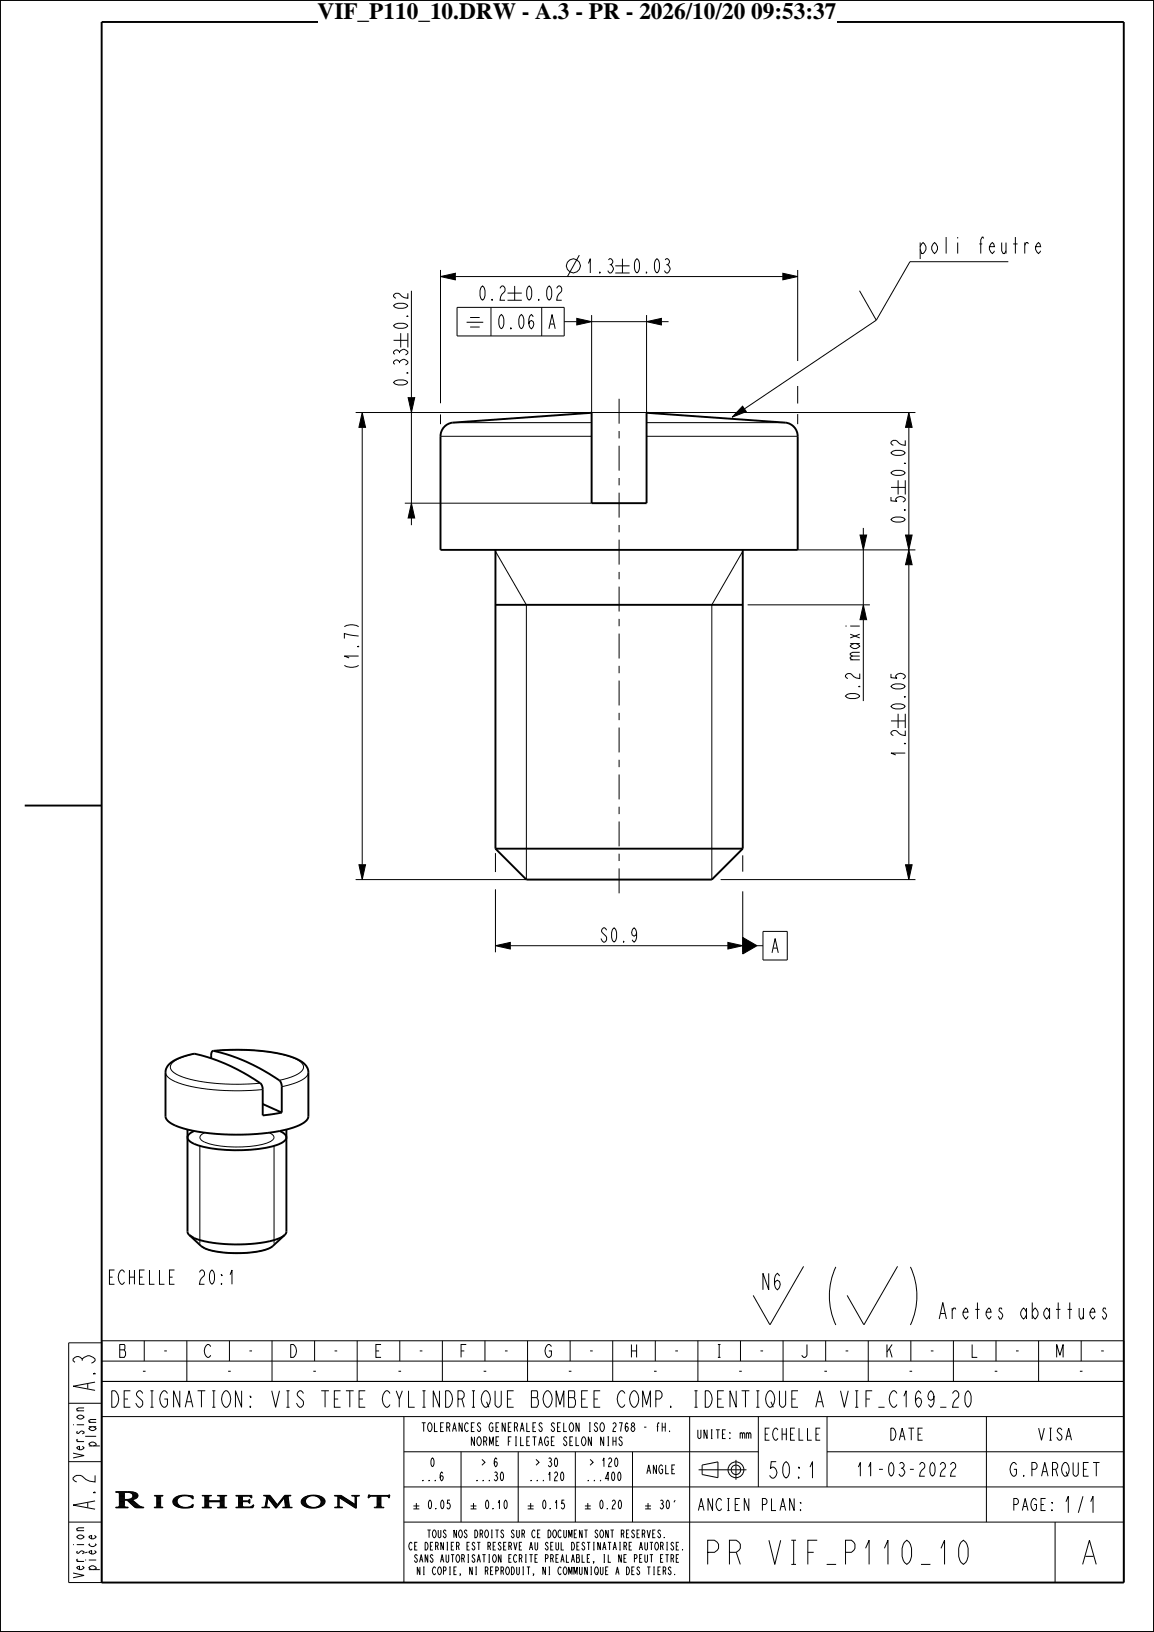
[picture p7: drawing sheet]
<svg xmlns="http://www.w3.org/2000/svg" width="210mm" height="297mm" viewBox="0 0 210 297" stroke-linecap="round" stroke-linejoin="round" font-family="sans-serif">
<defs><g id="words">
<g font-size="5.7">
<text x="127.3" y="284.7">PR VIF_P110_10</text>
<text x="196" y="284.7">A</text>
</g>
<g font-size="5.2">
<text x="17.3" y="253.9" transform="rotate(-90 17.3 253.9)">A.3</text>
<text x="17.3" y="275.5" transform="rotate(-90 17.3 275.5)">A.2</text>
</g>
<text font-size="4.2" x="57.8" y="3.5">VIF_P110_10.DRW - A.3 - PR - 2026/10/20 09:53:37</text>
<g font-size="3.9">
<text x="166.9" y="46.1">poli feutre</text>
<text x="138.3" y="234.7">N6</text>
<text x="170.5" y="240">Aretes abattues</text>
<text x="19.8" y="256.1">DESIGNATION:VIS TETE CYLINDRIQUE BOMBEE</text>
<text x="112.3" y="256.1">COMP. IDENTIQUE A VIF_C169_20</text>
<text x="138.9" y="269">50:1</text>
<text x="193.3" y="275.3">1/1</text>
</g>
<g font-size="3.4">
<text x="106.5" y="49.7">1.3</text>
<text x="115" y="49.7">0.03</text>
<text x="86.9" y="54.6">0.2</text>
<text x="95.4" y="54.6">0.02</text>
<text x="74.2" y="60.2" transform="rotate(-90 74.2 60.2)">0.02</text>
<text x="74.2" y="70.5" transform="rotate(-90 74.2 70.5)">0.33</text>
<text x="164.7" y="87" transform="rotate(-90 164.7 87)">0.02</text>
<text x="164.7" y="95.5" transform="rotate(-90 164.7 95.5)">0.5</text>
<text x="65.3" y="122.1" transform="rotate(-90 65.3 122.1)">(1.7)</text>
<text x="156.5" y="127.6" transform="rotate(-90 156.5 127.6)">0.2 maxi</text>
<text x="164.7" y="129.5" transform="rotate(-90 164.7 129.5)">0.05</text>
<text x="164.7" y="138" transform="rotate(-90 164.7 138)">1.2</text>
<text x="109" y="171.5">S0.9</text>
<text x="140.1" y="173.4">A</text>
<text x="17.6" y="233.7">ECHELLE</text>
<text x="35" y="233.7">20:1</text>
</g>
<g font-size="3.3">
<text x="154.6" y="268.7">11-03-2022</text>
<text x="182.6" y="268.7">G.PARQUET</text>
</g>
<g font-size="3.1">
<text x="21.3" y="247">B</text>
<text x="36.8" y="247">C</text>
<text x="52.3" y="247">D</text>
<text x="67.8" y="247">E</text>
<text x="83.3" y="247">F</text>
<text x="98.8" y="247">G</text>
<text x="114.3" y="247">H</text>
<text x="129.8" y="247">I</text>
<text x="145.3" y="247">J</text>
<text x="160.8" y="247">K</text>
<text x="176.3" y="247">L</text>
<text x="191.8" y="247">M</text>
</g>
<g font-size="2.9">
<text x="138.2" y="262.1">ECHELLE</text>
<text x="161.3" y="262.1">DATE</text>
<text x="188.3" y="262.1">VISA</text>
<text x="126.8" y="274.9">ANCIEN PLAN:</text>
<text x="184.5" y="274.9">PAGE:</text>
</g>
<g font-size="2.6">
<text x="17.5" y="263.8" transform="rotate(-90 17.5 263.8)">plan</text>
<text x="15.3" y="266.1" transform="rotate(-90 15.3 266.1)">Version</text>
<text x="15.3" y="288" transform="rotate(-90 15.3 288)">Version</text>
<text x="17.5" y="286.4" transform="rotate(-90 17.5 286.4)">pièce</text>
</g>
<g font-size="2.3">
<text x="25.5" y="250.5">-</text>
<text x="29.4" y="246.8">-</text>
<text x="41" y="250.5">-</text>
<text x="44.9" y="246.8">-</text>
<text x="56.5" y="250.5">-</text>
<text x="60.4" y="246.8">-</text>
<text x="72" y="250.5">-</text>
<text x="75.9" y="246.8">-</text>
<text x="87.5" y="250.5">-</text>
<text x="91.4" y="246.8">-</text>
<text x="103" y="250.5">-</text>
<text x="106.9" y="246.8">-</text>
<text x="118.5" y="250.5">-</text>
<text x="122.4" y="246.8">-</text>
<text x="134" y="250.5">-</text>
<text x="137.9" y="246.8">-</text>
<text x="149.5" y="250.5">-</text>
<text x="153.4" y="246.8">-</text>
<text x="165" y="250.5">-</text>
<text x="168.9" y="246.8">-</text>
<text x="180.5" y="250.5">-</text>
<text x="184.4" y="246.8">-</text>
<text x="196" y="250.5">-</text>
<text x="199.9" y="246.8">-</text>
</g>
<g font-size="2.1">
<text x="73.9" y="260.5">TOLERANCES GENERALES SELON ISO 2768 - fH.</text>
<text x="83.9" y="263.1">NORME FILETAGE SELON NIHS</text>
<text x="126.1" y="261.8">UNITE: mm</text>
<text x="76.2" y="269.5">...6</text>
<text x="78.1" y="266.9">0</text>
<text x="86" y="269.5">...30</text>
<text x="87.2" y="266.9">&gt; 6</text>
<text x="95.8" y="269.5">...120</text>
<text x="97" y="266.9">&gt; 30</text>
<text x="106.2" y="269.5">...400</text>
<text x="106.8" y="266.9">&gt; 120</text>
<text x="117.2" y="268.2">ANGLE</text>
<text x="75.3" y="274.6">± 0.05</text>
<text x="85.7" y="274.6">± 0.10</text>
<text x="96.1" y="274.6">± 0.15</text>
<text x="106.5" y="274.6">± 0.20</text>
<text x="117.4" y="274.6">± 30'</text>
</g>
<g font-size="1.8">
<text x="75.1" y="279.8">TOUS NOS DROITS SUR CE DOCUMENT SONT RESERVES.</text>
<text x="71.4" y="282.1">CE DERNIER EST RESERVE AU SEUL DESTINATAIRE AUTORISE.</text>
<text x="72.4" y="284.3">SANS AUTORISATION ECRITE PREALABLE, IL NE PEUT ETRE</text>
<text x="73" y="286.6">NI COPIE, NI REPRODUIT, NI COMMUNIQUE A DES TIERS.</text>
</g>
</g></defs>
<g fill="#000">
<path d="M80.2 50.3l2.7-.6v1.2zM105 57.9l2.7 .6-2.7 .6zM117.7 58.5l2.7-.6v1.2zM142.5 49.7l2.7 .6-2.7 .6zM65.9 75.1l.6 2.7h-1.2zM74.3 72.4h1.2l-.6 2.7zM135.1 73.9l.7 1-2.6 1zM165.4 75.1l.6 2.7h-1.2zM74.9 91.6l.6 2.7h-1.2zM157.1 110.1l.6 2.7h-1.2zM156.5 97.4h1.2l-.6 2.7zM165.4 100.1l.6 2.7h-1.2z"/>
<path d="M164.8 97.4h1.2l-.6 2.7zM65.3 157.4h1.2l-.6 2.7zM90.2 172.1l2.7-.6v1.2zM132.5 171.5l2.7 .6-2.7 .6zM135.2 170.6l2.6 1.5-2.6 1.5zM164.8 157.4h1.2l-.6 2.7z"/>
</g>
<g fill="none" stroke="#000" stroke-width=".18">
<path d="M74.9 52.9v19.5M80.2 50.3l2.7-.6v1.2zM80.2 49.1v24.3M82.9 50.3h59.6M83.2 55.9h19.5v5.2h-19.5zM84.9 58.6h3M85.6 57.8h1.7M85.6 59.5h1.7M89.3 55.9v5.2M91 57.5l.2-.3a1.93 1.93 0 0 1 0 2.6 2.03 2.03 0 0 1-.2-2.3zM92.4 53.3h2.6M92.4 54.6h2.6"/>
<path d="M92.9 59.6l.2 .2h-.2zM94.6 57.5l.3-.3a1.93 1.93 0 0 1 0 2.6 2.03 2.03 0 0 1-.3-2.3zM97 57.7l-.3-.5a1.93 1.93 0 0 0 0 2.6 1.09 1.09 0 0 0 .3-1.3l-.3-.2-.4 .2-.1 .5M98.6 55.9v5.2M99.9 59.8l.6-2.6 .5 2.6M100.1 59h.7M102.7 58.5h2.3M105 57.9l2.7 .6-2.7 .6zM105.4 46.4l-2.1 3.9M107.7 57.3v17.8M107.7 58.5h10M112 48.4h2.6"/>
<path d="M112 49.7h2.6M117.7 58.5l2.7-.6v1.2zM117.7 57.3v17.8M120.4 58.5h1.3M142.5 49.7l2.7 .6-2.7 .6zM145.2 49.1v16.6M156.4 52.9l3 5.3M159.5 58.3l-24 16.1M159.5 58.3h.1M183.5 47.6h-17.9l-6.1 10.7M64.7 75.1h101.9M65.9 75.1l.6 2.7h-1.2z"/>
<path d="M65.9 77.8v79.6M72.9 60.6v2.6M74.2 60.6v2.6M74.3 72.4h1.2l-.6 2.7zM74.9 75.1v16.5M80.2 79.4h27.5M80.2 75.4v1.8M82.4 76.9h25.3M112.7 72.6v4.5M112.7 78.4v1.4M117.7 79.4h27.5M117.7 76.9h25.3"/>
<path d="M135.1 73.9l.7 1-2.6 1zM145.2 70.2v3.2M145.2 75.4v1.8M165.4 75.1l.6 2.7h-1.2zM165.4 77.8v19.6M73.7 91.6h34M74.9 91.6l.6 2.7h-1.2zM74.9 94.3v1.3M112.7 81.1v4.6M112.7 87v1.3M112.7 89.7v4.5M112.7 95.5v1.4"/>
<path d="M112.7 98.2v4.5M156.5 97.4h1.2l-.6 2.7zM157.1 96.1v1.3M163.4 87.4v2.6M164.7 87.4v2.6M164.8 97.4h1.2l-.6 2.7zM90.2 100.3l5.6 9.8v50h-31.1M112.7 104.1v1.3M112.7 106.8v4.5M112.7 112.6v1.4M112.7 115.3v4.5M135.2 100.3l-5.7 9.8v50"/>
<path d="M136.1 110.1h22.2M145.2 100.1h21.4M157.1 110.1l.6 2.7h-1.2zM157.1 100.1v10M157.1 112.8v14.8M165.4 100.1l.6 2.7h-1.2zM165.4 102.8v54.6M112.7 121.2v1.3M112.7 123.9v4.5M112.7 129.7v1.4M112.7 132.4v4.5M112.7 138.3v1.3"/>
<path d="M163.4 129.9v2.6M164.7 129.9v2.6M65.3 157.4h1.2l-.6 2.7zM90.2 155.3v3.4M112.7 140.9v4.6M112.7 146.8v1.4M112.7 149.5v4.5M112.7 155.4v1.3M112.7 158v4.6M135.2 155.7v2.9M164.8 157.4h1.2l-.6 2.7zM90.2 172.1l2.7-.6v1.2z"/>
<path d="M90.2 161.8v11.5M92.9 172.1h39.6M131.1 160.1h35.5M132.5 171.5l2.7 .6-2.7 .6zM135.2 170.6l2.6 1.5-2.6 1.5zM135.2 162.2v11.1M137.8 172.1h1M138.8 169.5h4.5v5.2h-4.5zM30.1 195.1a2.02 2.02 0 0 0 1.5 1.6 31.2 31.2 0 0 0 12.4 1.8l3.8-.2M35.4 191.8a7.2 7.2 0 0 0-4.1 1.7 1.19 1.19 0 0 0 .6 1.9 19.1 19.1 0 0 0 8.2 1.8l3.7 .1 3.6-.2M38.9 191.2a37.4 37.4 0 0 1 14.1 1.2 3.6 3.6 0 0 1 2.1 1.4 1.27 1.27 0 0 1-.8 1.6l-1.3 .6-2.2 .6M56.1 195.1a2.56 2.56 0 0 1-2 1.8l-2.8 .9"/>
<path d="M56.1 195.1h.1M36.4 208.5v17.8M37.3 206.1a.88 .88 0 0 0-.9 1.1l.1 .2a3.8 3.8 0 0 0 2 .9l.8 .1a18.2 18.2 0 0 0 10-.7l.4-.3a.7 .7 0 0 0-.4-1.1l-.3-.2M49.9 208.5v17.8M36.6 226.8l.9 .5 1.4 .4 3.7 .4 3.9-.3 1.7-.3 1.1-.5M49.3 227h.1M49.6 226.8l-.3 .2M137.1 235.7l3 5.4M146.2 230.5l-6.1 10.6M152.1 230.6a12.5 12.5 0 0 0 0 10.5M154.2 235.7l3 5.4M163.3 230.5l-6.1 10.6"/>
<path d="M165.7 230.6a12.5 12.5 0 0 1 0 10.5M18.5 244.4h-6v43.6h192v-44h-186v44M18.5 247.7h186M18.5 251.4h186M18.5 257.8h186M26.2 244v3.7M34 244v7.4M41.8 244v3.7M49.5 244v7.4M57.3 244v3.7M65 244v7.4M72.8 244v3.7"/>
<path d="M73.5 257.8v30.2M80.5 244v7.4M88.3 244v3.7M96 244v7.4M103.7 244v3.7M111.5 244v7.4M119.2 244v3.7M125.5 257.8v30.2M127 244v7.4M134.8 244v3.7M138 257.8v12.8M142.5 244v7.4"/>
<path d="M150.3 244v3.7M150.5 257.8v12.8M158 244v7.4M165.8 244v3.7M173.5 244v7.4M179.5 257.8v19.2M181.3 244v3.7M189 244v7.4M196.8 244v3.7M12.5 266h6M21.1 274.4h2.2M21.4 271.6l.3 .3"/>
<path d="M21.6 274.3h1.2M21.6 271.7h1M21.7 274.2h1M21.7 271.8h.9M21.7 274.1h.9M21.7 271.9h.9M21.7 271.9v2.1M21.7 272h.9M21.7 272.1h.9M21.7 272.2h.9M21.7 272.3h.9M21.7 272.4h.9"/>
<path d="M21.7 272.5h.9M21.7 272.6h.9M21.7 272.7h.9M21.7 272.8h.9M21.7 272.9h.9M21.7 273h2.4M21.7 273.1h.9M21.7 273.2h.9M21.7 273.3h.9M21.7 273.4h.9M21.7 273.5h.9M21.7 273.6h.9"/>
<path d="M21.7 273.7h.9M21.7 273.8h.9M21.7 273.9h.9M21.7 274h.9M21.7 274l-.2 .3h-.4v.1h2.2v-.1l-.5-.1-.2-.2M22.6 271.6h.8l.5 .2 .3 .3-.1 .4-.5 .3-1 .1zM23.2 273.1h1M23.3 273.2h1M23.4 273.3h1M23.4 272.9h.9M23.5 273.4h1M23.6 273.5h1.1"/>
<path d="M23.7 271.7h.9M23.7 273.6h1.1M23.8 272.8h.8M23.8 273.7h1.1M23.9 271.8h.9M23.9 273.8h1.1M24 272.7h.8M24 271.9h1M24 273.9h1.1M24.1 272.6h.8M24.1 272h.9M24.1 272.5h.9"/>
<path d="M24.1 272.1h1M24.1 274h1.1M24.2 272.4h.9M24.2 272.2h.9M24.2 272.3h.9M24.2 274.1h1.2M24.3 271.6h-3.2v-.1h2.6l1.1 .2 .3 .4-.1 .3-.3 .3-.7 .2 1.2 1M24.4 274.2h1.2M24.5 274.3h1.4M24.6 274.4h1.6M25.2 273.9l1 .4v.1l-1.6-.1-1.5-1.3h-.5v1M28.1 274.3h1.6"/>
<path d="M28.1 272.1l1.6 .1zM28.3 272.2l.2 .2M28.5 274.2h.8M28.5 272.3h.8M28.5 274.1h.7M28.5 272.4h.7M28.5 272.5h.7M28.5 272.4v1.7M28.5 272.7h.7M28.5 272.6h.7M28.5 272.9h.7M28.5 272.8h.7"/>
<path d="M28.5 273.1h.7M28.5 273h.7M28.5 273.2h.7M28.5 273.4h.7M28.5 273.3h.7M28.5 273.6h.7M28.5 273.5h.7M28.5 273.8h.7M28.5 273.7h.7M28.5 273.9h.7M28.5 274.1v.1M28.5 274h.7"/>
<path d="M29.4 272.2l-.2 .2v1.7l.5 .3h-1.6l.4-.2M31.5 273.3h.7M31.5 273.2h.7M31.5 273.4h.7M31.5 273.5h.8M31.5 273.1h.7M31.5 273.6h.8M31.5 273h.8M31.6 273.7h.8M31.6 272.9h.7M31.6 273.8h.8M31.6 272.8h.8"/>
<path d="M31.7 273.9h.8M31.7 272.7h.7M31.8 274h.8M31.8 272.6h.7M32 274.1h.8M32 272.5h.7M32.2 272.4h.6M32.2 274.2h.8M32.4 272.3h.7M32.4 274.3h.9M32.8 272.2h1.8M32.8 274.4h1.8"/>
<path d="M34.3 272.3h.8M34.3 274.3h.8M34.6 274.2h.5M34.6 272.4h.5M34.8 274.1h.3M34.8 272.5h.3M34.9 274h.2M34.9 272.6h.3M35 272.7h.2M35 273.9h.2M35 272.8h.1M35 272.8h.2l-.1-.6-2.1-.1-1.2 .5-.3 .3v.4l.2 .6 .9 .4 1 .1 1.5-.1"/>
<path d="M35 272.8l-.6-.5-1.1-.1-.8 .4-.3 .6 .3 .7 .8 .4 1.1-.1 .6-.4M35 273.8h.1M35 273.8h.2l-.1 .5M36.8 272.2h1.7M37.2 274.3h.9M37.2 272.3h.9M37.2 272.3l.1 1.8-.1 .1-.4 .2h1.7l-.5-.2v-.9M37.2 272.3l-.4-.2h1.7l-.5 .2v.8h2.1v-.7l-.5-.3h1.7l-.5 .3v1.7l.1 .2 .4 .1h-1.7l.4-.2 .1-.9M37.3 274.2h.7M37.3 272.4h.7M37.3 274.1h.7M37.3 274h.7"/>
<path d="M37.3 273.9h.7M37.3 273.8h.7M37.3 273.7h.7M37.3 273.6h.7M37.3 273.5h.7M37.3 273.4h.7M37.3 273.3h3.5M37.3 273.2h3.5M37.3 273.1h.7M37.3 273h.7M37.3 272.9h.7M37.3 272.8h.7"/>
<path d="M37.3 272.7h.7M37.3 272.6h.7M37.3 272.5h.7M39.6 272.2h1.7M40 274.3h.9M40 272.3h.9M40.1 274.2h.7M40.1 272.4h.7M40.1 272.8h.7M40.1 272.7h.7M40.1 272.6h.7M40.1 272.5h.7"/>
<path d="M40.1 273.1h.7M40.1 273h.7M40.1 272.9h.7M40.1 273.4h.7M40.1 273.5h.7M40.1 273.6h.7M40.1 273.7h.7M40.1 273.8h.7M40.1 273.9h.7M40.1 274h.7M40.1 274.1h.7M42.9 274.3h3.1"/>
<path d="M43.2 272.2l.2 .2M43.4 274.2h.9M43.4 272.3h.7M43.4 274.1h.8M43.4 272.4h.7M43.4 272.4v1.8M43.4 272.5h.7M43.4 272.6h.7M43.4 272.7h.7M43.4 272.8h.7M43.4 272.9h.7M43.4 273h.7"/>
<path d="M43.4 273.1h.7M43.4 273.2h2.1M43.4 273.3h.7M43.4 273.4h.7M43.4 273.5h.7M43.4 273.6h.7M43.4 273.7h.7M43.4 273.8h.7M43.4 273.9h.7M43.4 274h.7M44.1 274l.2 .2a2.31 2.31 0 0 0 1.6-.1l.3-.2-.2 .5h-3.1l.5-.2M44.1 273.1h1l.4-.2v.7h-.2l-.3-.3h-.9v.7"/>
<path d="M45.1 273.1h.4M45.2 273.3h.3M45.3 273h.2M45.3 273.4h.2M45.3 272.9h.2M45.3 273.5h.2M45.5 272.3h.3M45.6 272.4h.2M45.6 274.2h.5M45.6 272.5h.2M45.7 272.6h.1M45.7 272.6l-.3-.3h-1.3v.8"/>
<path d="M45.8 274.1h.3M45.8 272.2l-2.9-.1h2.9v.5h-.1M45.9 274h.3M46 273.9h.2M47.6 274.3h1.5M48.1 274.2h.5M48.2 274.1h.3M48.3 274.1l-.2 .2-.5 .1h1.5l-.5-.2M48.3 274h.2M48.3 273.9h.3M48.3 273.8h.3M48.3 272.2h.9"/>
<path d="M48.3 273.7h.3M48.3 273.6h.3M48.3 273.5h.3M48.4 273.4h.2M48.4 273.3h.3M48.4 273.2h.3M48.4 273.1h.3M48.4 273h.3M48.4 272.3l.1 .3-.2 1.5M48.4 272.3l-.4-.2h1.1l1.4 1.7 1.3-1.7h1.2l-.4 .1-.2 .3M48.4 272.3h.9M48.4 272.9h.3"/>
<path d="M48.5 272.8h.2M48.5 272.7h.2M48.5 272.6h1M48.5 272.4h.9M48.5 272.5h1M48.5 274.1l.1 .1M48.5 274.1l.3-1.5 1.5 1.8 1.4-1.8 .2 1.6M48.9 272.7h.7M48.9 272.8h.8M49 272.9h.8M49.1 273h.7M49.2 273.1h.7"/>
<path d="M49.2 273.2h.8M49.3 273.3h.8M49.4 273.4h.8M49.5 273.5h.7M49.5 273.6h.8M49.6 273.7h.8M49.7 273.8h1M49.8 273.9h.9M49.9 274h.7M49.9 274.1h.6M50 274.2h.4M50.1 274.3h.3"/>
<path d="M50.5 273.7h.3M50.6 273.6h.3M50.7 273.5h.3M50.8 273.4h.3M50.9 273.3h.2M50.9 273.2h.3M51 273.1h.3M51.1 273h.3M51.2 272.9h.2M51.3 272.8h.2M51.3 272.7h.3M51.4 272.6h.3"/>
<path d="M51.4 274.3h1.8M51.5 272.5h1M51.6 272.4h.8M51.6 272.3h.9M51.7 272.2h.9M51.7 272.6h.8M51.8 272.7h.7M51.8 272.8h.7M51.8 272.9h.7M51.8 273h.7M51.8 273.1h.7M51.8 273.2h.7"/>
<path d="M51.8 273.3h.8M51.8 273.4h.8M51.9 273.5h.7M51.9 273.6h.7M51.9 273.7h.7M51.9 274.2h.8M51.9 273.8h.7M51.9 273.9h.7M51.9 274h.8M51.9 274.1h.8M52.4 272.5l.3 1.6M52.7 274.1l.5 .3h-1.8l.5-.2"/>
<path d="M54.8 273.3h.8M54.8 273.4h.8M54.8 273.2h.8M54.8 273.5h.8M54.9 273.1h.7M54.9 273.6h.8M54.9 273h.7M54.9 273.7h.8M55 272.9h.7M55 273.8h.8M55 272.8h.7M55.1 273.9h.8"/>
<path d="M55.1 272.7l1.1-.5 1.5-.1 1.1 .5 .3 .3 .1 .4-.3 .5-.7 .4-.9 .2h-1l-.8-.3-.6-.4-.1-.5zM55.1 272.7h.7M55.2 274h.8M55.3 272.6h.6M55.3 274.1h.9M55.4 272.5h.6M55.5 274.2h.8M55.6 272.4h.6M55.8 274.3h.8M55.8 272.6l.8-.4 1 .1 .7 .5 .1 .4v.4l-.3 .4-.5 .2-.6 .1-.6-.1-.5-.3-.3-.4v-.5zM55.9 272.3h.5M56.1 274.4h1.6"/>
<path d="M56.3 272.2h1.5M57.4 272.3h.8M57.5 274.3h.6M57.7 272.4h.7M57.8 274.2h.5M57.9 272.5h.7M58 274.1h.5M58 272.6h.8M58.1 274h.6M58.1 272.7h.8M58.2 273.9h.6M58.2 272.8h.8"/>
<path d="M58.3 273.8h.6M58.3 272.9h.8M58.3 273h.8M58.3 273.7h.7M58.4 273.1h.7M58.4 273.6h.7M58.4 273.2h.8M58.4 273.5h.7M58.4 273.3h.8M58.4 273.4h.7M60.9 274.3h1.4M61.2 272.2l.3 .3"/>
<path d="M61.4 274.2h.4M61.4 272.3h.9M61.5 274.1h.2M61.5 272.4h1M61.5 274h.2M61.5 272.5h1.2M61.5 274l-.2 .3-.4 .1h1.4l-.5-.2M61.5 273.9h.2M61.5 273.8h.2M61.5 273.7h.2M61.5 273.6h.2M61.5 273.5h.2"/>
<path d="M61.5 273.4h.2M61.5 273.3h.2M61.5 273.2h.2M61.5 273.1h.2M61.5 273h.2M61.5 272.9h.2M61.5 272.8h.2M61.5 272.7h.2M61.5 272.6h.2M61.5 272.5v1.5M61.7 274l.1 .2M61.9 272.6h.9"/>
<path d="M62 272.7h1M62.2 272.8h.9M62.2 272.2l-1.3-.1h1.2l2.5 1.7v-1.3M62.3 272.9h1M62.5 273h.9M62.6 273.1h1M62.8 273.2h.9M62.9 273.3h1M63.1 273.4h1M63.3 273.5h.9M63.4 273.6h1M63.6 273.7h.9"/>
<path d="M63.7 273.8h1.2M63.9 273.9h1M64 272.1l1.4 .1zM64 274h.9M64.2 274.1h.7M64.3 272.2l.3 .3M64.3 274.2h.6M64.5 274.3h.4M64.5 272.3h.4M64.6 272.4h.3M64.6 272.5h.3M64.6 273.7h.3"/>
<path d="M64.6 273.6h.3M64.6 273.5h.3M64.6 273.4h.3M64.6 273.3h.3M64.6 273.2h.3M64.6 273.1h.3M64.6 273h.3M64.6 272.9h.3M64.6 272.8h.3M64.6 272.7h.3M64.6 272.6h.3M64.7 274.4h.2"/>
<path d="M64.9 272.5v2l-3.2-2v1.5M65.2 272.2l-.3 .3M67 272.5h.2M67 272.4h.3M67 272.3h.5M67 272.2h3.9M67.1 272.1h.2M67.1 272l.3 .1h3.5v.5h-.2l-.1-.2-.2-.1h-2.8l-.6 .3zM68.1 274.3l1.8 .1zM68.6 274.2h.8M68.6 274.1h.7M68.6 274h.7"/>
<path d="M68.6 273.9h.7M68.6 273.8h.7M68.6 273.7h.7M68.6 273.6h.7M68.6 273.5h.7M68.6 273.4h.7M68.6 273.3h.7M68.6 273.2h.7M68.6 273.1h.7M68.6 273h.7M68.6 272.9h.7M68.6 272.8h.7"/>
<path d="M68.6 272.7h.7M68.6 272.6h.7M68.6 272.5h.7M68.6 272.4h.7M68.6 272.3v1.8l-.2 .2M69.3 272.3v1.8l.3 .2M70.5 272.3h.4M70.7 272.4h.2M70.7 272.5h.2M70.7 272.6h.1M70.8 272.1h.1M73.5 277h131"/>
<path d="M73.5 270.6h131M73.5 264.2h64.5M83.9 264.2v12.8M94.3 264.2v12.8M104.7 264.2v12.8M115.1 264.2v12.8M127.1 267.5h8.7M127.8 266.6l2.9-.6v2.9l-2.9-.6zM133.9 265.7v3.6M150.5 264.2h54M192 277v11"/>
<circle cx="104.3" cy="48.4" r="1.28"/>
<circle cx="133.9" cy="267.5" r="1.44"/>
<circle cx="133.9" cy="267.5" r=".86"/>
</g>
<g fill="none" stroke="#000" stroke-width=".35">
<path d="M0 0h210v297h-210zM18.5 4h186v284h-186zM80.8 77.7l1-.6 .6-.2 25.3-1.8v16.5h10v-16.5l25.3 1.8a2.5 2.5 0 0 1 2.2 2.5v20.7h-65v-20.7v-.6zM90.2 110.1h45M90.2 100.1v54.3M135.2 100.1v54.3M4.5 146.6h14M90.2 154.4h45M90.2 154.4l5.6 5.7h33.7l5.7-5.7M38.9 191.2a36.9 36.9 0 0 1 14.2 1.1 4.3 4.3 0 0 1 2.9 2.3l.1 8.5a2.69 2.69 0 0 1-2.1 1.9l-3.1 .8M38.9 191.2l-.3 .1-.1 .3-.1 1M38.9 191.2a31.8 31.8 0 0 1 12.2 5.7l.2 .8v4.8"/>
<path d="M34.1 205.6v18.5l.3 .7M35.3 205.8l-.4 .3a.96 .96 0 0 0-.8 .9 .96 .96 0 0 0 .8 .9 14.8 14.8 0 0 0 6.1 1.4 26.4 26.4 0 0 0 9.7-1l.4-.3a1.06 1.06 0 0 0 .9-1.3l-.4-.5-.7-.4M47.8 200.9l3.5 1.6M51.3 202.5l-3.5 .5v-4.8l-.3-.9a32.8 32.8 0 0 0-12.2-5.5l-.4 .1a7.2 7.2 0 0 0-4.5 2.2l-.3 1v8a2.35 2.35 0 0 0 1.8 1.7 33.6 33.6 0 0 0 13.4 1.6l3.5-.2 2.1-.4M52.1 205.6v18.5l-.3 .7M34.4 224.8l2.2 2a11.7 11.7 0 0 0 6.4 1.3 12.5 12.5 0 0 0 6.5-1.2l2.3-2.1M51.8 224.8l-.7 .4a15.5 15.5 0 0 1-6.4 1.2 23.2 23.2 0 0 1-9.4-1.1l-.9-.5"/>
</g>
<path d="M57.8 .6h94.4v3.8h-94.4z" fill="#fff"/>
<use href="#words"/>
</svg>
